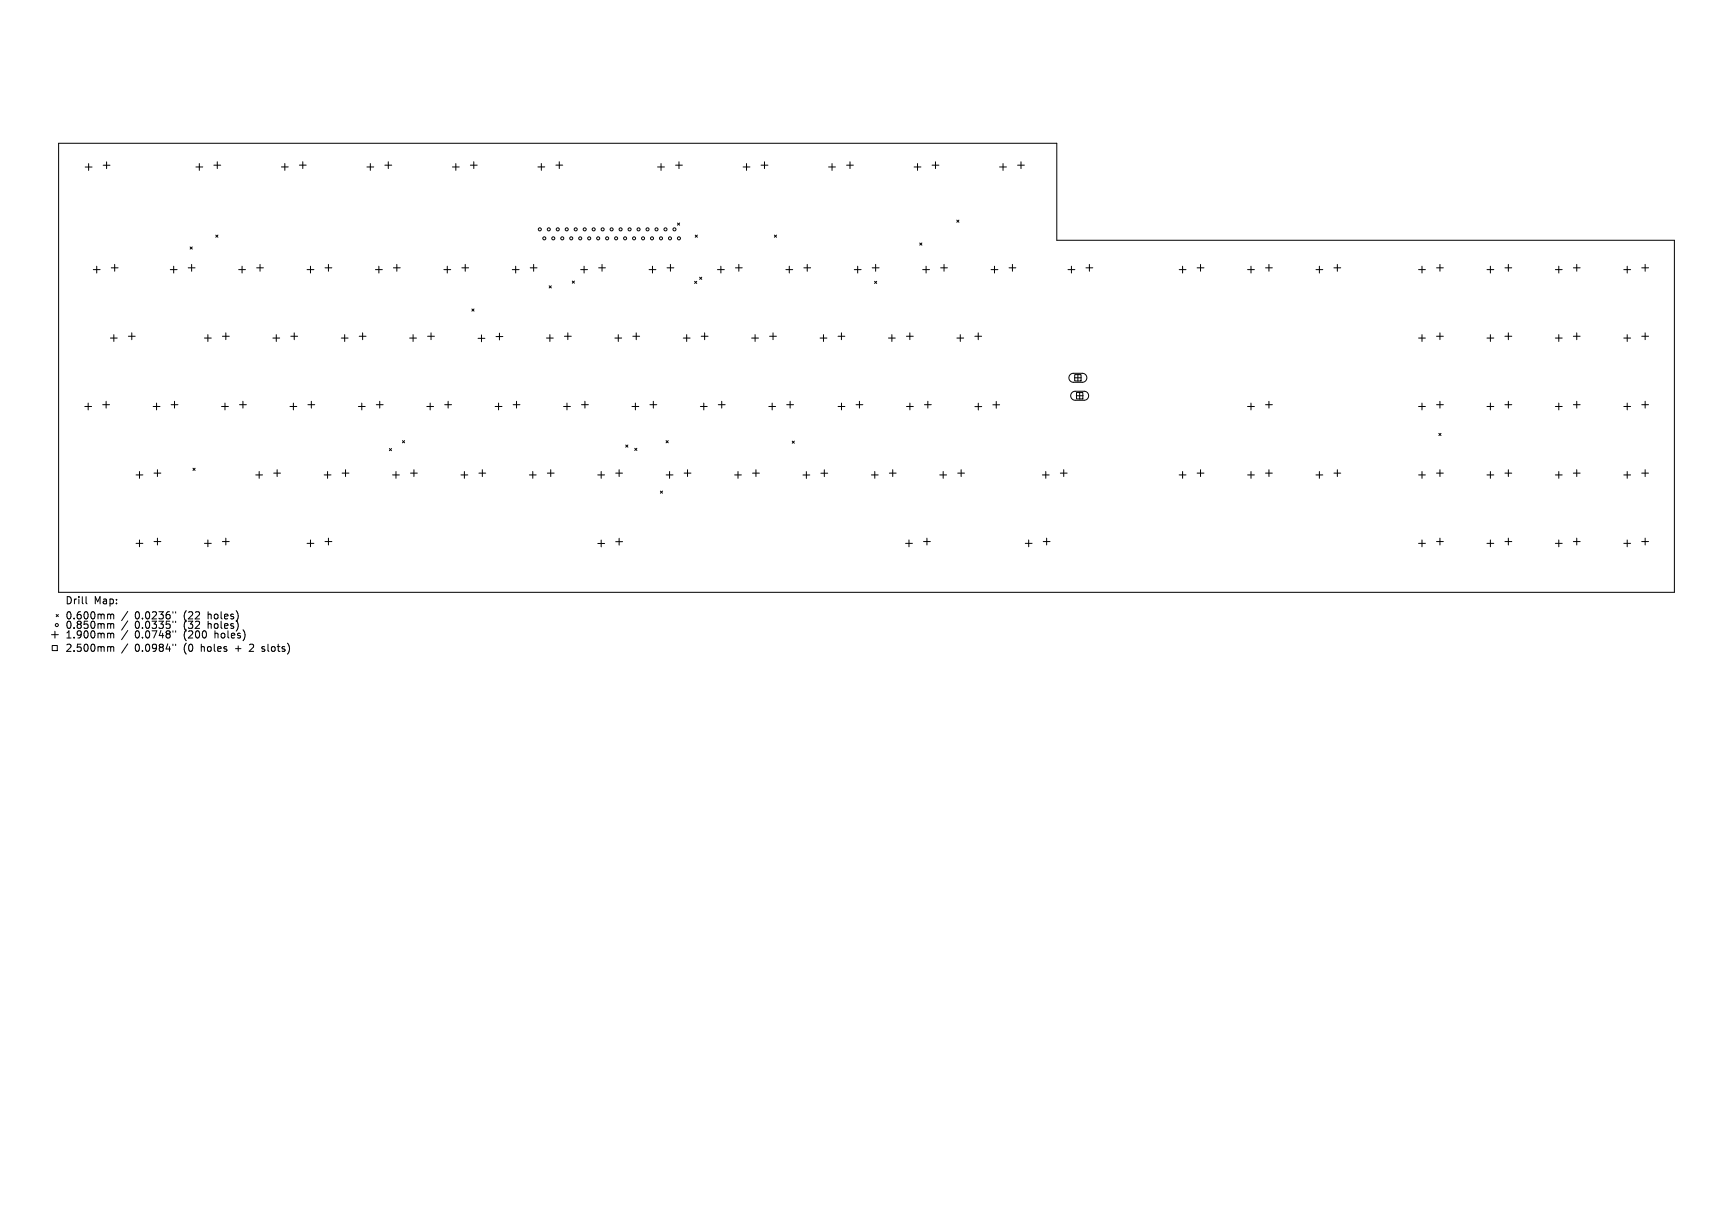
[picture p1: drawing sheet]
<svg xmlns="http://www.w3.org/2000/svg" width="297mm" height="210mm" viewBox="0 0 297 210" stroke-linecap="round" stroke-linejoin="round" font-family="sans-serif">
<defs><g id="words">
<g font-size="1.7">
<text x="11.2" y="103.6">Drill</text>
<text x="11.2" y="106.2">0.600mm</text>
<text x="11.2" y="107.8">0.850mm</text>
<text x="16.1" y="103.6">Map:</text>
<text x="23.1" y="106.2">0.0236&quot;</text>
<text x="23.1" y="107.8">0.0335&quot;</text>
<text x="31.5" y="106.2">(22</text>
<text x="31.5" y="107.8">(32</text>
<text x="35.6" y="106.2">holes)</text>
<text x="35.6" y="107.8">holes)</text>
<text x="11.2" y="109.5">1.900mm</text>
<text x="11.2" y="111.8">2.500mm</text>
<text x="23.1" y="109.5">0.0748&quot;</text>
<text x="23.1" y="111.8">0.0984&quot;</text>
<text x="31.5" y="109.5">(200</text>
<text x="31.5" y="111.8">(0</text>
<text x="34.5" y="111.8">holes</text>
<text x="36.8" y="109.5">holes)</text>
<text x="40.4" y="111.8">+</text>
<text x="42.9" y="111.8">2</text>
<text x="45.1" y="111.8">slots)</text>
</g>
</g></defs>
<g fill="none" stroke="#000" stroke-width=".17">
<path d="M10 24.5h171.1v16.7h105.9v60.3h-277zM14.6 28.6h1.2M15.2 28v1.2M17.7 28.3h1.2M18.3 27.7v1.2M33.6 28.6h1.1M34.2 28v1.2M36.7 28.3h1.1M37.2 27.7v1.2M48.2 28.6h1.2M48.8 28v1.2M51.3 28.3h1.2"/>
<path d="M51.9 27.7v1.2M62.9 28.6h1.2M63.5 28v1.2M66 28.3h1.1M66.5 27.7v1.2M77.5 28.6h1.2M78.1 28v1.2M80.6 28.3h1.2M81.2 27.7v1.2M92.2 28.6h1.2M92.8 28v1.2M95.3 28.3h1.1"/>
<path d="M95.9 27.7v1.2M112.7 28.6h1.2M113.3 28v1.2M115.8 28.3h1.1M116.1 38.2l.4 .4M116.4 27.7v1.2M116.5 38.2l-.4 .4M127.4 28.6h1.1M127.9 28v1.2M130.4 28.3h1.2M131 27.7v1.2M142 28.6h1.2"/>
<path d="M142.6 28v1.2M145.1 28.3h1.2M145.7 27.7v1.2M156.7 28.6h1.1M157.2 28v1.2M159.7 28.3h1.2M160.3 27.7v1.2M164 37.7l.3 .4M164.3 37.7l-.3 .4M171.3 28.6h1.2M171.9 28v1.2M174.4 28.3h1.2"/>
<path d="M175 27.7v1.2M16 46.2h1.2M16.6 45.6v1.2M18.9 57.9h1.2M19.1 45.9h1.1M19.5 57.3v1.2M19.7 45.3v1.2M22 57.6h1.2M22.6 57v1.2M29.2 46.2h1.1M29.8 45.6v1.2M32.3 45.9h1.1"/>
<path d="M32.6 42.3l.4 .4M32.8 45.3v1.2M33 42.3l-.4 .4M35 57.9h1.2M35.6 57.3v1.2M37 40.3l.3 .3M37.3 40.3l-.3 .3M38.1 57.6h1.2M38.7 57v1.2M40.9 46.2h1.2M41.5 45.6v1.2M44 45.9h1.1"/>
<path d="M44.6 45.3v1.2M46.8 57.9h1.1M47.3 57.3v1.2M49.8 57.6h1.2M50.4 57v1.2M52.6 46.2h1.2M53.2 45.6v1.2M55.7 45.9h1.2M56.3 45.3v1.2M58.5 57.9h1.2M59.1 57.3v1.2M61.6 57.6h1.1"/>
<path d="M62.1 57v1.2M64.3 46.2h1.2M64.9 45.6v1.2M67.4 45.9h1.2M68 45.3v1.2M70.2 57.9h1.2M70.8 57.3v1.2M73.3 57.6h1.2M73.9 57v1.2M76.1 46.2h1.1M76.7 45.6v1.2M79.1 45.9h1.2"/>
<path d="M79.7 45.3v1.2M80.9 52.9l.3 .4M81.2 52.9l-.3 .4M81.9 58h1.2M82.5 57.4v1.1M85 57.6h1.2M85.6 57.1v1.1M87.8 46.2h1.2M88.4 45.6v1.2M90.9 45.9h1.1M91.5 45.3v1.2M93.7 57.9h1.1"/>
<path d="M94.1 49l.4 .3M94.2 57.3v1.2M94.5 49l-.4 .3M96.7 57.6h1.2M97.3 57v1.2M98.1 48.1l.3 .4M98.4 48.1l-.3 .4M99.5 46.2h1.2M100.1 45.6v1.2M102.6 45.9h1.2M103.2 45.3v1.2M105.4 57.9h1.1"/>
<path d="M106 57.3v1.2M108.5 57.6h1.1M109 57v1.2M111.2 46.2h1.2M111.8 45.6v1.2M114.3 45.9h1.2M114.9 45.3v1.2M117.1 57.9h1.2M117.7 57.3v1.2M119 48.2l.4 .4M119.1 40.3l.4 .3M119.4 48.2l-.4 .4"/>
<path d="M119.5 40.3l-.4 .3M119.9 47.5l.4 .4M120.2 57.6h1.1M120.3 47.5l-.4 .4M120.8 57v1.2M123 46.2h1.1M123.5 45.6v1.2M126 45.9h1.2M126.6 45.3v1.2M128.8 57.9h1.2M129.4 57.3v1.2M131.9 57.6h1.2"/>
<path d="M132.5 57v1.2M132.7 40.3l.4 .3M133.1 40.3l-.4 .3M134.7 46.2h1.2M135.3 45.6v1.2M137.8 45.9h1.1M138.3 45.3v1.2M140.5 57.9h1.2M141.1 57.3v1.2M143.6 57.6h1.2M144.2 57v1.2M146.4 46.2h1.2"/>
<path d="M147 45.6v1.2M149.5 45.9h1.2M149.9 48.2l.4 .4M150.1 45.3v1.2M150.3 48.2l-.4 .4M152.3 57.9h1.1M152.9 57.3v1.2M155.3 57.6h1.2M155.9 57v1.2M157.6 41.6l.4 .4M158 41.6l-.4 .4M158.1 46.2h1.2"/>
<path d="M158.7 45.6v1.2M161.2 45.9h1.2M161.8 45.3v1.2M164 57.9h1.2M164.6 57.3v1.2M167.1 57.6h1.1M167.7 57v1.2M169.9 46.2h1.1M170.4 45.6v1.2M172.9 45.9h1.2M173.5 45.3v1.2M183 46.2h1.2"/>
<path d="M183.6 45.6v1.2M186.1 45.9h1.2M186.7 45.3v1.2M202.1 46.2h1.2M202.7 45.6v1.2M205.2 45.9h1.1M205.7 45.3v1.2M213.8 46.2h1.2M214.4 45.6v1.2M216.9 45.9h1.2M217.5 45.3v1.2M225.5 46.2h1.2"/>
<path d="M226.1 45.6v1.2M228.6 45.9h1.2M229.2 45.3v1.2M243.1 46.2h1.2M243.1 57.9h1.2M243.7 45.6v1.2M243.7 57.3v1.2M246.2 45.9h1.2M246.2 57.6h1.2M246.8 45.3v1.2M246.8 57v1.2M254.8 46.2h1.2"/>
<path d="M254.8 57.9h1.2M255.4 45.6v1.2M255.4 57.3v1.2M257.9 45.9h1.2M257.9 57.6h1.2M258.5 45.3v1.2M258.5 57v1.2M266.6 46.2h1.1M266.6 57.9h1.1M267.1 45.6v1.2M267.1 57.3v1.2M269.6 45.9h1.2"/>
<path d="M269.6 57.6h1.2M270.2 45.3v1.2M270.2 57v1.2M278.3 46.2h1.2M278.3 57.9h1.2M278.9 45.6v1.2M278.9 57.3v1.2M281.4 45.9h1.1M281.4 57.6h1.1M281.9 45.3v1.2M281.9 57v1.2M14.5 69.6h1.2"/>
<path d="M15.1 69v1.2M17.6 69.3h1.2M18.2 68.7v1.2M26.2 69.6h1.2M26.8 69v1.2M29.3 69.3h1.2M29.9 68.7v1.2M38 69.6h1.1M38.6 69v1.2M41 69.3h1.2M41.6 68.7v1.2M49.7 69.6h1.2"/>
<path d="M50.3 69v1.2M52.8 69.3h1.1M53.4 68.7v1.2M61.4 69.6h1.2M62 69v1.2M64.5 69.3h1.2M65.1 68.7v1.2M66.7 76.8l.4 .4M67.1 76.8l-.4 .4M69 75.5l.3 .4M69.3 75.5l-.3 .4M73.1 69.6h1.2"/>
<path d="M73.7 69v1.2M76.2 69.3h1.2M76.8 68.7v1.2M84.9 69.6h1.1M85.4 69v1.2M87.9 69.3h1.2M88.5 68.7v1.2M96.6 69.6h1.2M97.2 69v1.2M99.7 69.3h1.1M100.2 68.7v1.2M107.2 76.2l.4 .4"/>
<path d="M107.6 76.2l-.4 .4M108.3 69.6h1.2M108.8 76.8l.3 .4M108.9 69v1.2M109.1 76.8l-.3 .4M111.4 69.3h1.2M112 68.7v1.2M114.2 75.5l.3 .4M114.5 75.5l-.3 .4M120 69.6h1.2M120.6 69v1.2M123.1 69.3h1.2"/>
<path d="M123.7 68.7v1.2M131.8 69.6h1.1M132.3 69v1.2M134.8 69.3h1.2M135.4 68.7v1.2M135.8 75.6l.3 .3M136.1 75.6l-.3 .3M143.6 69.6h1.2M144.2 69v1.2M146.7 69.3h1.2M147.3 68.7v1.2M155.4 69.6h1.1"/>
<path d="M155.9 69v1.2M158.4 69.3h1.2M159 68.7v1.2M167.1 69.6h1.1M167.7 69.1v1.1M170.2 69.3h1.1M170.7 68.8v1.1M183.4 64.2l.5-.3h1.6a.77 .77 0 0 1 .8 .8 .77 .77 0 0 1-.8 .8h-1.5a.77 .77 0 0 1-.8-.5 .77 .77 0 0 1 .2-.8zM183.7 67.2l.5-.2h1.6a.77 .77 0 0 1 .8 .8 .77 .77 0 0 1-.8 .8h-1.5a.77 .77 0 0 1-.7-.5 .77 .77 0 0 1 .1-.9zM184.1 64.7h1.2M184.2 64.2h1.1v1.1h-1.1zM184.4 67.8h1.2"/>
<path d="M184.5 67.2h1.1v1.1h-1.1zM184.7 64.1v1.2M185 67.2v1.2M213.8 69.6h1.2M214.4 69v1.2M216.9 69.3h1.2M217.5 68.7v1.2M243.1 69.6h1.2M243.7 69v1.2M246.2 69.3h1.2M246.6 74.2l.4 .4M246.8 68.7v1.2"/>
<path d="M247 74.2l-.4 .4M254.8 69.6h1.2M255.4 69v1.2M257.9 69.3h1.2M258.5 68.7v1.2M266.6 69.6h1.1M267.1 69v1.2M269.6 69.3h1.2M270.2 68.7v1.2M278.3 69.6h1.2M278.9 69v1.2M281.4 69.3h1.1"/>
<path d="M281.9 68.7v1.2M23.3 81.4h1.2M23.3 93.1h1.2M23.9 80.8v1.1M23.9 92.5v1.2M26.4 81h1.2M26.4 92.8h1.2M27 80.5v1.1M27 92.2v1.2M33.1 80.2l.3 .4M33.4 80.2l-.3 .4M35 93.1h1.2"/>
<path d="M35.6 92.5v1.2M38.1 92.8h1.2M38.7 92.2v1.2M43.8 81.4h1.2M44.4 80.8v1.1M46.9 81h1.2M47.5 80.5v1.1M52.6 93.1h1.2M53.2 92.5v1.2M55.6 81.4h1.1M55.7 92.8h1.2M56.1 80.8v1.1"/>
<path d="M56.3 92.2v1.2M58.6 81h1.2M59.2 80.5v1.1M67.3 81.4h1.1M67.9 80.8v1.1M70.4 81h1.1M70.9 80.5v1.1M79 81.4h1.2M79.6 80.8v1.1M82.1 81h1.1M82.7 80.5v1.1M90.7 81.4h1.2"/>
<path d="M91.3 80.8v1.1M93.8 81h1.2M94.4 80.5v1.1M102.4 81.4h1.2M102.4 93.1h1.2M103 80.8v1.1M103 92.5v1.2M105.5 81h1.2M105.5 92.8h1.2M106.1 80.5v1.1M106.1 92.2v1.2M113.2 84.1l.3 .4"/>
<path d="M113.5 84.1l-.3 .4M114.2 81.4h1.1M114.8 80.8v1.1M117.2 81h1.2M117.8 80.5v1.1M125.9 81.4h1.2M126.5 80.8v1.1M129 81h1.1M129.6 80.5v1.1M137.6 81.4h1.2M138.2 80.8v1.2M140.7 81.1h1.2"/>
<path d="M141.3 80.5v1.1M149.3 81.4h1.2M149.9 80.8v1.1M152.4 81h1.2M153 80.5v1.1M155.2 93.1h1.2M155.8 92.5v1.2M158.3 92.8h1.1M158.9 92.2v1.2M161.1 81.4h1.1M161.6 80.8v1.1M164.1 81h1.2"/>
<path d="M164.7 80.5v1.1M175.7 93.1h1.2M176.3 92.5v1.2M178.6 81.4h1.2M178.8 92.8h1.2M179.2 80.8v1.1M179.4 92.2v1.2M181.7 81h1.2M182.3 80.5v1.1M202.1 81.4h1.2M202.7 80.8v1.1M205.2 81h1.1"/>
<path d="M205.7 80.5v1.1M213.8 81.4h1.2M214.4 80.8v1.1M216.9 81h1.2M217.5 80.5v1.1M225.5 81.4h1.2M226.1 80.8v1.1M228.6 81h1.2M229.2 80.5v1.1M243.1 81.4h1.2M243.1 93.1h1.2M243.7 80.8v1.1"/>
<path d="M243.7 92.5v1.2M246.2 81h1.2M246.2 92.8h1.2M246.8 80.5v1.1M246.8 92.2v1.2M254.8 81.4h1.2M254.8 93.1h1.2M255.4 80.8v1.1M255.4 92.5v1.2M257.9 81h1.2M257.9 92.8h1.2M258.5 80.5v1.1"/>
<path d="M258.5 92.2v1.2M266.6 81.4h1.1M266.6 93.1h1.1M267.1 80.8v1.1M267.1 92.5v1.2M269.6 81h1.2M269.6 92.8h1.2M270.2 80.5v1.1M270.2 92.2v1.2M278.3 81.4h1.2M278.3 93.1h1.2M278.9 80.8v1.1"/>
<path d="M278.9 92.5v1.2M281.4 81h1.1M281.4 92.8h1.1M281.9 80.5v1.1M281.9 92.2v1.2M8.8 108.7h1.2M8.9 110.6h.9v.8h-.9zM9.4 108.1v1.2M9.6 105.3l.4 .3M10 105.3l-.4 .3M14.7 102.2v1.1l.2 .1M18.8 105.2l.2 .2"/>
<path d="M18.8 106.8l.2 .2M18.8 108.5l.2 .1M18.8 110.8l.2 .1M19 105.4l.1-.2 .3 .1 .1 .7M19 107l.1-.2 .3 .1 .1 .7M19 108.6l.1-.1h.3l.1 .8M19 110.9l.1-.1h.3l.1 .8M19 105.4v.6M19 107v.6M19 108.6v.7M19 110.9v.7M21.9 104.7l-1.1 1.6"/>
<path d="M21.9 106.4l-1.1 1.5M21.9 108l-1.1 1.6M21.9 110.3l-1.1 1.6M29.6 104.8v.2M29.6 106.4v.2M29.6 108.1v.2M29.6 110.3v.3M30.1 104.8v.2M30.1 106.4v.2M30.1 108.1v.2M30.1 110.3v.3M40.8 105.1v.9"/>
<path d="M40.8 106.8v.8M41.9 108.4v.8"/>
<circle cx="92.5" cy="39.3" r=".26"/>
<circle cx="94.1" cy="39.3" r=".26"/>
<circle cx="95.6" cy="39.3" r=".26"/>
<circle cx="97.1" cy="39.3" r=".26"/>
<circle cx="98.7" cy="39.3" r=".26"/>
<circle cx="100.2" cy="39.3" r=".26"/>
<circle cx="101.7" cy="39.3" r=".26"/>
<circle cx="103.3" cy="39.3" r=".26"/>
<circle cx="104.8" cy="39.3" r=".26"/>
<circle cx="106.4" cy="39.3" r=".26"/>
<circle cx="107.9" cy="39.3" r=".26"/>
<circle cx="109.4" cy="39.3" r=".26"/>
<circle cx="111" cy="39.3" r=".26"/>
<circle cx="112.5" cy="39.3" r=".26"/>
<circle cx="114.1" cy="39.3" r=".26"/>
<circle cx="115.6" cy="39.3" r=".26"/>
<circle cx="93.3" cy="40.8" r=".26"/>
<circle cx="94.8" cy="40.8" r=".26"/>
<circle cx="96.4" cy="40.8" r=".26"/>
<circle cx="97.9" cy="40.8" r=".26"/>
<circle cx="99.4" cy="40.8" r=".26"/>
<circle cx="101" cy="40.8" r=".26"/>
<circle cx="102.5" cy="40.8" r=".26"/>
<circle cx="104.1" cy="40.8" r=".26"/>
<circle cx="105.6" cy="40.8" r=".26"/>
<circle cx="107.1" cy="40.8" r=".26"/>
<circle cx="108.7" cy="40.8" r=".26"/>
<circle cx="110.2" cy="40.8" r=".26"/>
<circle cx="111.7" cy="40.8" r=".26"/>
<circle cx="113.3" cy="40.8" r=".26"/>
<circle cx="114.8" cy="40.8" r=".26"/>
<circle cx="116.4" cy="40.8" r=".26"/>
<circle cx="9.7" cy="107.1" r=".26"/>
</g>
<use href="#words"/>
</svg>
